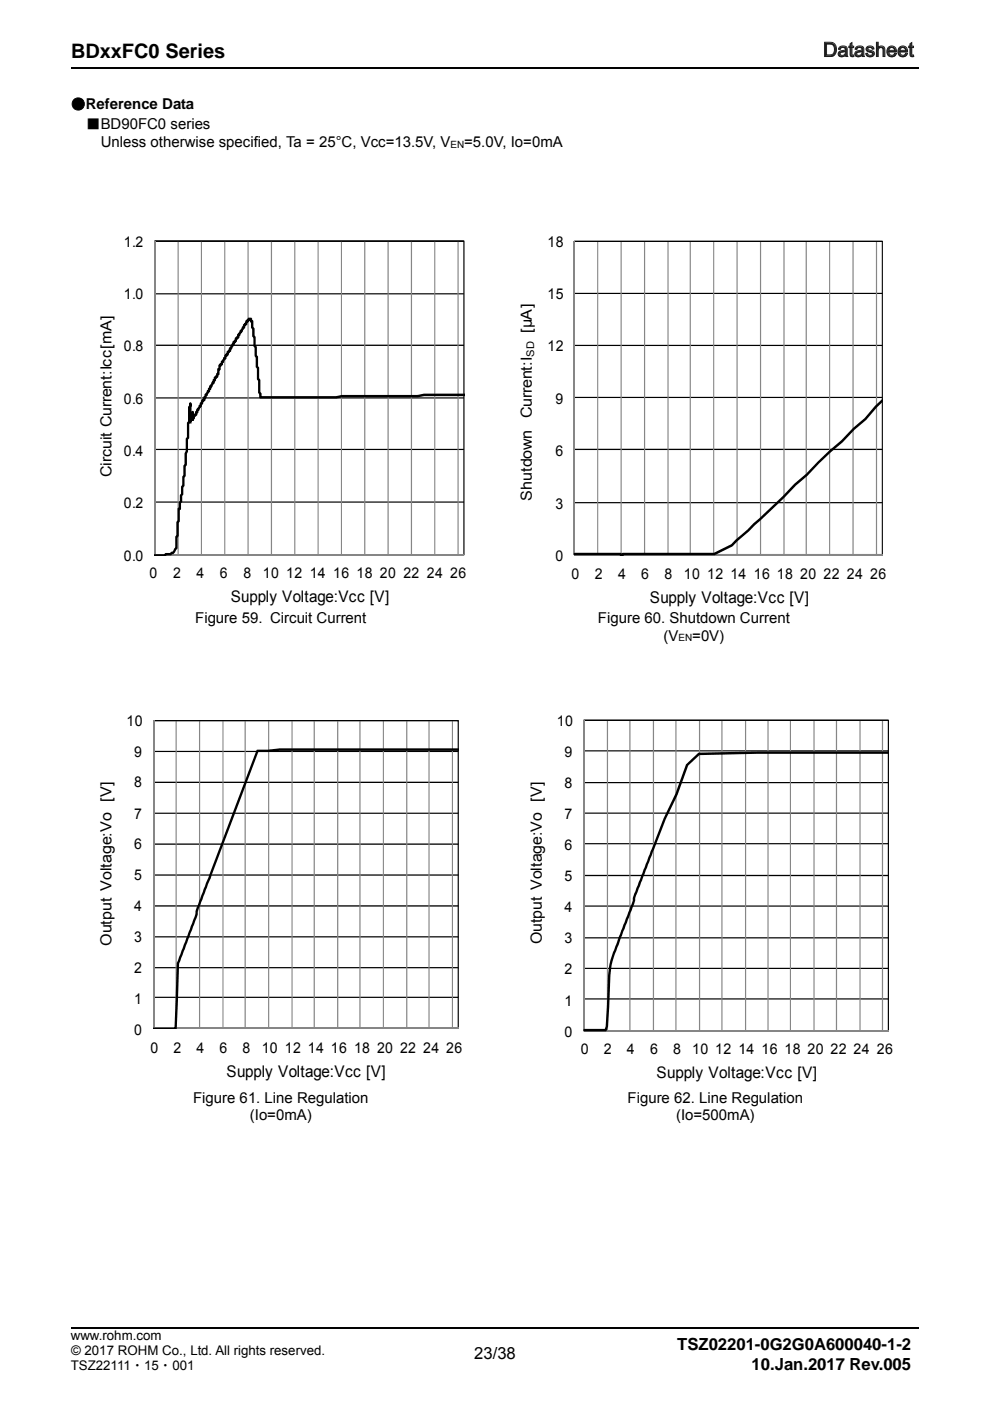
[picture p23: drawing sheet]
<svg xmlns="http://www.w3.org/2000/svg" width="210mm" height="297mm" viewBox="0 0 210 297" stroke-linecap="round" stroke-linejoin="round" font-family="sans-serif">
<defs><g id="words">
<text font-size="4.2" fill="#231f20" x="174.6" y="12">Datasheet</text>
<text font-size="4.2" x="15.1" y="12.2">BDxxFC0 Series</text>
<g font-size="3.5">
<text x="143.6" y="286.2">TSZ02201-0G2G0A600040-1-2</text>
<text x="100.6" y="288.2">23/38</text>
<text x="159.4" y="290.4">10.Jan.2017 Rev.005</text>
</g>
<g font-size="3.4">
<text x="48.9" y="127.7">Supply Voltage:Vcc [V]</text>
<text x="137.8" y="127.8">Supply Voltage:Vcc [V]</text>
<text x="48" y="228.4">Supply Voltage:Vcc [V]</text>
<text x="139.2" y="228.6">Supply Voltage:Vcc [V]</text>
</g>
<text font-size="3.3" x="115" y="200.2" transform="rotate(-90 115 200.2)">Output Voltage:Vo [V]</text>
<g font-size="3.2">
<text x="15" y="23.2">●Reference Data</text>
<text x="18.2" y="27.3">■BD90FC0 series</text>
<text x="21.4" y="31.2">Unless otherwise specified, Ta = 25°C, Vcc=13.5V, V</text>
<text x="98.5" y="31.2">=5.0V, Io=0mA</text>
<text x="116.1" y="52.3">18</text>
<text x="116.1" y="63.4">15</text>
<text x="112.8" y="70.7" transform="rotate(-90 112.8 70.7)">[μA]</text>
<text x="116.1" y="74.5">12</text>
<text x="112.8" y="88.6" transform="rotate(-90 112.8 88.6)">Current:I</text>
<text x="117.8" y="85.6">9</text>
<text x="23.7" y="101.2" transform="rotate(-90 23.7 101.2)">Circuit Current:Icc[mA]</text>
<text x="117.8" y="96.7">6</text>
<text x="112.8" y="106.2" transform="rotate(-90 112.8 106.2)">Shutdown</text>
<text x="117.8" y="107.8">3</text>
<text x="117.8" y="118.9">0</text>
<text x="121.2" y="122.7">0</text>
<text x="126.1" y="122.7">2</text>
<text x="131.1" y="122.7">4</text>
<text x="136" y="122.7">6</text>
<text x="140.9" y="122.7">8</text>
<text x="145.1" y="122.7">10 12 14 16 18 20 22 24 26</text>
<text x="41.4" y="132.1">Figure 59. Circuit Current</text>
<text x="126.8" y="132.2">Figure 60. Shutdown Current</text>
<text x="140.7" y="135.8">(V</text>
<text x="146.8" y="135.8">=0V)</text>
<text x="26.8" y="153.8">10</text>
<text x="28.5" y="160.4">9</text>
<text x="28.5" y="167">8</text>
<text x="28.5" y="173.5">7</text>
<text x="28.5" y="180.1">6</text>
<text x="28.5" y="186.7">5</text>
<text x="28.5" y="193.2">4</text>
<text x="23.6" y="200.5" transform="rotate(-90 23.6 200.5)">Output Voltage:Vo [V]</text>
<text x="28.5" y="199.8">3</text>
<text x="28.5" y="206.4">2</text>
<text x="28.5" y="212.9">1</text>
<text x="28.5" y="219.5">0</text>
<text x="31.9" y="223.3">0</text>
<text x="36.8" y="223.3">2</text>
<text x="41.7" y="223.3">4</text>
<text x="46.6" y="223.3">6</text>
<text x="51.5" y="223.3">8</text>
<text x="55.5" y="223.3">10 12 14 16 18 20 22 24 26</text>
<text x="41" y="233.8">Figure 61. Line Regulation</text>
<text x="133.1" y="233.8">Figure 62. Line Regulation</text>
<text x="53" y="237.4">(Io=0mA)</text>
<text x="143.4" y="237.4">(Io=500mA)</text>
</g>
<g font-size="3.1">
<text x="26.3" y="52.3">1.2</text>
<text x="26.3" y="63.4">1.0</text>
<text x="26.3" y="74.5">0.8</text>
<text x="26.3" y="85.6">0.6</text>
<text x="26.3" y="96.7">0.4</text>
<text x="26.3" y="107.8">0.2</text>
<text x="26.3" y="118.9">0.0</text>
<text x="31.7" y="122.6">0</text>
<text x="36.7" y="122.6">2</text>
<text x="41.7" y="122.6">4</text>
<text x="46.6" y="122.6">6</text>
<text x="51.6" y="122.6">8</text>
<text x="55.8" y="122.6">10 12 14 16 18 20 22 24 26</text>
<text x="118.1" y="153.8">10</text>
<text x="119.8" y="160.4">9</text>
<text x="119.8" y="167">8</text>
<text x="119.8" y="173.6">7</text>
<text x="119.8" y="180.2">6</text>
<text x="119.8" y="186.8">5</text>
<text x="119.8" y="193.4">4</text>
<text x="119.8" y="200">3</text>
<text x="119.8" y="206.6">2</text>
<text x="119.8" y="213.2">1</text>
<text x="119.8" y="219.8">0</text>
<text x="123.2" y="223.5">0</text>
<text x="128.1" y="223.5">2</text>
<text x="133" y="223.5">4</text>
<text x="137.9" y="223.5">6</text>
<text x="142.8" y="223.5">8</text>
<text x="146.8" y="223.5">10 12 14 16 18 20 22 24 26</text>
</g>
<g font-size="2.8">
<text x="15" y="284.2">www.rohm.com</text>
<text x="15.1" y="287.2">© 2017 ROHM Co., Ltd. All rights reserved.</text>
<text x="15" y="290.4">TSZ22111・15・001</text>
</g>
<text font-size="2.2" x="113.3" y="75.7" transform="rotate(-90 113.3 75.7)">SD</text>
<g font-size="2.1">
<text x="95.5" y="31.4">EN</text>
<text x="143.9" y="136">EN</text>
</g>
</g></defs>
<path d="M15 281.7h179.7" fill="none" stroke="#010202" stroke-width=".32"/>
<path d="M15 14.4h179.7" fill="none" stroke="#010202" stroke-width=".34"/>
<path d="M32.7 51h65.8v66.5h-65.8z" fill="#fff"/>
<path d="M32.8 106.3h65.6v.3h-65.6zM32.8 95.2h65.6v.2h-65.6zM32.8 84.2h65.6v.3h-65.6zM32.8 73.1h65.6v.2h-65.6zM32.8 62.2h65.6v.2h-65.6zM32.8 51h65.6v.3h-65.6z" fill="#000"/>
<path d="M37.7 51.1h.2v66.5h-.2zM42.6 51.1h.2v66.5h-.2zM47.6 51.1h.2v66.5h-.2zM52.5 51.1h.2v66.5h-.2zM57.4 51.1h.3v66.5h-.3zM62.4 51.1h.3v66.5h-.3zM67.4 51.1h.2v66.5h-.2zM72.3 51.1h.2v66.5h-.2zM77.2 51.1h.3v66.5h-.3zM82.2 51.1h.2v66.5h-.2zM87.1 51.1h.3v66.5h-.3zM92.1 51.1h.2v66.5h-.2zM97 51.1h.3v66.5h-.3z" fill="#868686"/>
<g fill="#000">
<path d="M52.6 67.4h.8l.1 .7-.3-.2 .5 .1v1.4v-.1l.3 .4v1.6l-.1-.2a2.43 2.43 0 0 1 .3 2v.2v-.1a2.46 2.46 0 0 1 .3 2v.2l-.1-.2 .3 .5v2v-.1l.3 .4v2.3l-.1-.1 .3 .4v2.6v-.2l.3 .5v.7l-.3-.2h16a35.6 35.6 0 0 1 7.1-.3h10.3l1.3-.2h8.7v-.3v.8h-8.7a35.2 35.2 0 0 1-7 .2h-10.4l-1.1 .3h-16.3l-.1-1 .1 .2-.4-.5v-2.6l.1 .2-.3-.5v-2.3v.2l-.3-.5v-2l.1 .2a2.46 2.46 0 0 1-.3-2v-.3l.1 .2a2.52 2.52 0 0 1-.4-2v-.3l.1 .2-.3-.4v-1.6l.1 .2-.4-.5v-1.3l.3 .3-.4-.1-.1-.7 .2 .3h-.5l.3-.3v.4l-.5 .1 .2-.2-.1 .5h-.3l.2-.3-.1 .7-.4 .1 .3-.2-.1 .4-.4 .1 .2-.3-.1 .7-.4 .1 .3-.3-.3 .9-.5 .2 .3-.3-.4 1-.4 .1 .3-.3-.1 .7-.4 .1 .2-.3v.4l-.5 .1 .3-.2-.1 .7-.4 .1 .2-.3-.1 .4-.4 .1 .3-.2v.6l-.5 .1 .2-.2-.3 .9-.4 .1 .2-.2v.7h-.5l.3-.2v.4l-.5 .1 .2-.3v.7l-.5 .1 .3-.2-.1 .4-.4 .1 .2-.3v.7l-.4 .1 .2-.3-.3 1-.4 .1 .2-.3v.7l-.5 .1-.2-.1 .1-.4h.4l-.3 .2 .1-.7h.4l-.2 .2 .3-.9 .4-.1-.2 .2v-.7h.4l-.2 .2 .1-.5h.4l-.3 .3 .1-.7 .4-.1-.2 .2 .1-.4 .4-.1-.3 .3v-.5l.1-.2 .4-.1-.2 .3 .3-1 .4-.1-.2 .3 .1-.7 .4-.1-.3 .3 .2-.5 .3-.1-.2 .3 .1-.7 .4-.1-.3 .3 .1-.5h.4l-.2 .2v-.6l.5-.2-.3 .3 .3-1h.5l-.3 .2 .3-.9 .5-.1-.3 .2 .1-.7h.4l-.2 .2v-.4l.5-.1-.3 .3v-.7l.5-.1-.2 .2v-.4l.4-.1-.2 .3zM46.7 77h.3a.46 .46 0 0 1-.2 .7h-.2l.2-.2-.1 1h-.4l.3-.2-.1 1.1-.4 .2 .2-.3v.7l-.5 .1 .3-.3-.1 .5h-.4l.2-.2v.6l-.5 .2 .3-.3-.1 .7-.4 .1 .2-.3-.3 1-.4 .1 .2-.3v.7l-.5 .1 .3-.3-.1 .7-.4 .1 .2-.2-.3 .9-.4 .1 .2-.3v.7l-.5 .1 .3-.3-.1 .7-.4 .1 .2-.2-.1 .4-.4 .1 .3-.3v.7l-.5 .1 .2-.3v.7l-.4 .1 .2-.2-.3 .9-.4 .1 .2-.3-.1 .7-.4 .1 .3-.2-.1 .6-.4 .1 .2-.2v.4l-.5 .1 .3-.3v.6l-.3 .2h-.2l.2-.2v.2h-.5v-1.5h.5v.3l-.3 .4 .1-.2-.1 1.2-.4 .1 .2-.3v.6h-.5v-4h.5v.6l-.3 .4 .1-.2v3.2l-.4 .4 .1-.2v3.1l-.3 .5 .1-.2v2.6l-.3 .6v-.1v2.3l-.3 .5 .1-.2v2.1l-.3 .4v-.2v.3a2.52 2.52 0 0 1-.3 2l.1-.2v1.6l-.3 .4 .1-.2v1.3l-.4 .5 .1-.2v1.3l-.1 .2h-.4l.2-.2v2.6l-.3 .4 .1-.2v2.9l-.3 .4 .1-.1-.1 2.4-.7 1.1-.5 .1 .2-.1-.3 .3-3.6 .1v-.3h2.2l-.1 .1 .3-.3 1.1-.1-.2 .1 .3-.3h.4l-.2 .1 .7-1.1v.2v-2.3l.3-.5-.1 .2v-2.9l.3-.4v.2v-2.6l.1-.2 .3-.1-.2 .3v-1.3l.3-.4-.1 .1v-1.3l.4-.4-.1 .2v-1.6l.3-.4v.2v-.3a2.43 2.43 0 0 1 .3-2l-.1 .2v-2.1l.3-.5-.1 .2v-2.3l.3-.6v.1v-2.6l.3-.5-.1 .2v-3.1l.4-.4-.1 .2v-3.3l.3-.3-.1 .2 .1-.7h.4v4.4h-.5v-.9l.2-.2h.3l-.2 .2v-1.1l.3-.4-.1 .2 .1-.4h.3l.1 .2v1.9h-.5l.1-.8 .4-.1-.2 .3v-.7l.5-.1-.3 .2 .1-.4 .4-.1-.2 .3v-.7l.5-.1-.3 .3v-.7l.5-.1-.2 .2 .3-.9 .4-.1-.2 .3v-.7l.4-.1-.2 .2 .1-.7h.4l-.3 .2 .2-.5h.3l-.2 .3v-.7l.5-.1-.3 .2 .1-.6 .4-.1-.2 .2 .3-.9 .4-.1-.2 .3v-.7l.5-.1-.3 .2 .1-.7 .4-.1-.2 .3 .3-.9 .4-.1-.2 .2 .1-.7 .4-.1-.3 .3 .1-.6 .4-.2-.2 .3v-.5h.5l-.3 .2 .1-.7h.4l-.2 .2v-1v-.2l.5-.1-.3 .3v-.9l.5-.2-.2 .3z"/>
<path d="M32.7 51h65.8v66.7h-65.8zM33 51.1v66.5l-.2-.1h65.6l-.1 .1v-66.5l.1 .2h-65.6z"/>
</g>
<path d="M32.8 51.1v66.5h65.6" fill="none" stroke="#868686" stroke-width=".25"/>
<path d="M32.5 152.7h64.6v65.4h-64.6z" fill="#fff"/>
<path d="M32.6 211.3h64.6v.3h-64.6zM32.6 205h64.6v.3h-64.6zM32.6 198.5h64.6v.3h-64.6zM32.6 191.9h64.6v.3h-64.6zM32.6 185.4h64.6v.3h-64.6zM32.6 178.8h64.6v.3h-64.6zM32.6 172.3h64.6v.3h-64.6zM32.6 165.7h64.6v.3h-64.6zM32.6 159.2h64.6v.2h-64.6zM32.6 152.7h64.6v.2h-64.6z" fill="#000"/>
<path d="M37.2 152.8h.3v65.2h-.3zM42.2 152.8h.3v65.2h-.3zM47.2 152.8h.2v65.2h-.2zM51.9 152.8h.2v65.2h-.2zM56.9 152.8h.2v65.2h-.2zM61.8 152.8h.3v65.2h-.3zM66.5 152.8h.3v65.2h-.3zM71.5 152.8h.3v65.2h-.3zM76.2 152.8h.3v65.2h-.3zM81.2 152.8h.2v65.2h-.2zM86.1 152.8h.3v65.2h-.3zM90.9 152.8h.2v65.2h-.2zM95.8 152.8h.3v65.2h-.3z" fill="#868686"/>
<g fill="#000">
<path d="M54.5 159l2.4-.1 2.4-.2h38.1v.5h-38l-2.5 .2h-2.3l.2-.1-12.6 33.3-.5 2-3.7 9.8v-.1l-.5 13.8-5 .1v-.3h4.7l-.2 .2 .5-14 3.7-9.6 .5-2.1z"/>
<path d="M32.6 152.7h64.7v65.4h-64.7zM32.6 152.9l.2-.1v65.2l-.2-.1h64.6l-.1 .1v-65.2l.1 .1z"/>
</g>
<path d="M32.6 152.8v65.2" fill="none" stroke="#868686" stroke-width=".25"/>
<path d="M32.6 218h64.6" fill="none" stroke="#868686" stroke-width=".28"/>
<path d="M121.9 51.1h65.1v66.4h-65.1z" fill="#fff"/>
<path d="M121.8 106.4h65.4v.3h-65.4zM121.8 95.1h65.4v.3h-65.4zM121.8 84.1h65.4v.3h-65.4zM121.8 73.1h65.4v.3h-65.4zM121.8 62.1h65.4v.2h-65.4zM121.8 51.1h65.4v.2h-65.4z" fill="#000"/>
<path d="M126.7 51.2h.2v66.4h-.2zM131.6 51.2h.3v66.4h-.3zM136.6 51.2h.2v66.4h-.2zM141.6 51.2h.2v66.4h-.2zM146.3 51.2h.2v66.4h-.2zM151.3 51.2h.2v66.4h-.2zM156.2 51.2h.3v66.4h-.3zM161.2 51.2h.2v66.4h-.2zM166.2 51.2h.2v66.4h-.2zM170.9 51.2h.2v66.4h-.2zM175.9 51.2h.2v66.4h-.2zM180.8 51.2h.3v66.4h-.3zM185.8 51.2h.2v66.4h-.2z" fill="#868686"/>
<g fill="#000">
<path d="M121.7 117.3l.2-.1h9.7l.5 .6h-.4l.4-.6h19.4h-.1l3.6-1.8 11-10.2 2.5-2.6 2.5-2.1 4.9-5 2.5-2.1 2.5-2.6 2.5-2.1 2.2-2.7 1.7-2.3v-19.5v19.9a19.4 19.4 0 0 1-6.1 7l-2.5 2.7-2.4 2.1-5 5-2.5 2.1-2.5 2.6-10.9 10.2-3.8 1.9h-19.5l.2-.1-.2 .2h-.4l-.3-.2 .2 .1h-9.7l-.2-.1z"/>
<path d="M121.7 51.1h65.5v66.6h-65.5zM121.8 51.3l.1-.1v66.4l-.1-.1h65.4l-.2 .1v-66.4l.2 .1z"/>
</g>
<path d="M121.8 51.2v66.4" fill="none" stroke="#868686" stroke-width=".25"/>
<path d="M121.8 117.6h65.4" fill="none" stroke="#868686" stroke-width=".28"/>
<path d="M124 152.6h64.6v65.8h-64.6z" fill="#fff"/>
<path d="M123.8 211.7h64.6v.2h-64.6zM123.8 205.2h64.6v.2h-64.6zM123.8 198.7h64.6v.3h-64.6zM123.8 192h64.6v.2h-64.6zM123.8 185.5h64.6v.3h-64.6zM123.8 178.8h64.6v.2h-64.6zM123.8 172.3h64.6v.2h-64.6zM123.8 165.8h64.6v.3h-64.6zM123.8 159.1h64.6v.2h-64.6zM123.8 152.6h64.6v.2h-64.6z" fill="#000"/>
<path d="M128.7 152.7h.3v65.8h-.3zM133.5 152.7h.2v65.8h-.2zM138.5 152.7h.2v65.8h-.2zM143.2 152.7h.3v65.8h-.3zM148.3 152.7h.2v65.8h-.2zM153 152.7h.2v65.8h-.2zM158 152.7h.3v65.8h-.3zM162.8 152.7h.2v65.8h-.2zM167.5 152.7h.3v65.8h-.3zM172.5 152.7h.3v65.8h-.3zM177.3 152.7h.2v65.8h-.2zM182.3 152.7h.2v65.8h-.2zM187 152.7h.3v65.8h-.3z" fill="#868686"/>
<g fill="#000">
<path d="M145.5 162l2.7-2.4 12.3-.3 28.1 .1v.4h-28.1l-12.2 .3 .1-.1-2.5 2.4 .1-.1-2.3 6.2-2.5 5.2-3.7 9.5-2.5 6.5-.5 2.1-4 10.4a15.5 15.5 0 0 0-1 4.6l-.5 10.8-.3 .9-.2 .2h-4.5l-.3-.3 .3-.3h4.5l-.3 .2 .3-.7 .5-10.9a14.6 14.6 0 0 1 1.2-5.3l3.8-9.8 .5-2.1 3.5-9 2.8-7 2.5-5.2z"/>
<path d="M123.7 152.6h64.8v66h-64.8zM123.8 152.8l.2-.1v65.8l-.2-.1h64.6l-.1 .1v-65.8l.1 .1z"/>
</g>
<path d="M123.8 152.7v65.8" fill="none" stroke="#868686" stroke-width=".23"/>
<path d="M123.8 218.5h64.6" fill="none" stroke="#868686" stroke-width=".28"/>
<use href="#words"/>
</svg>
